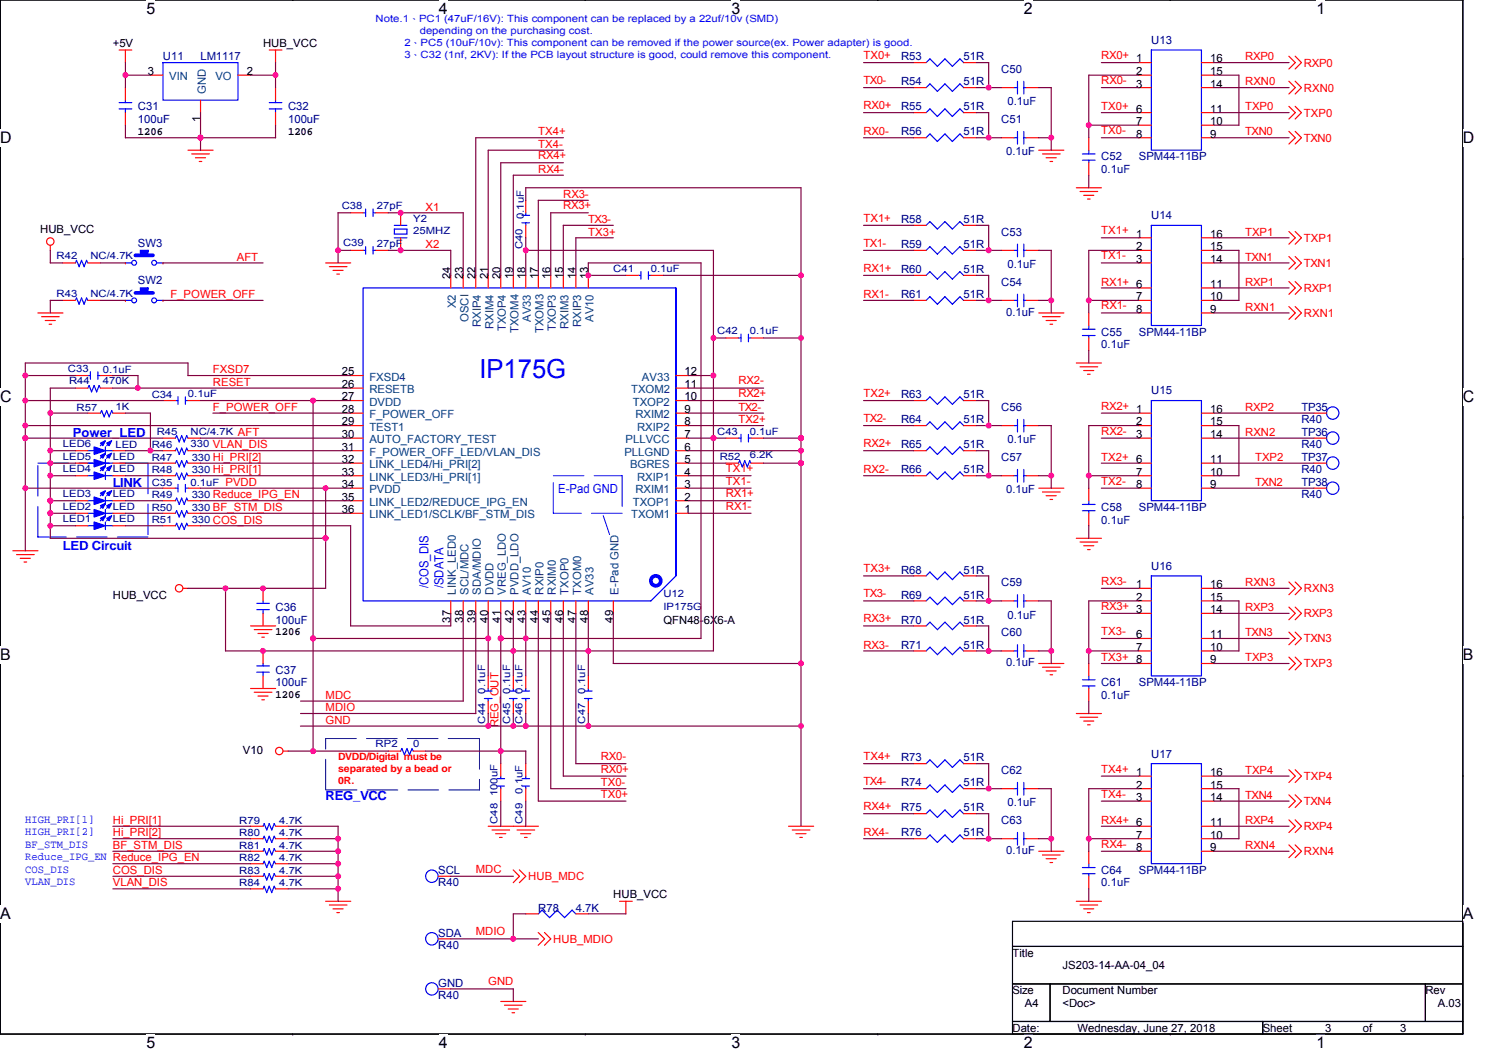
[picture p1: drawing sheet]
<svg xmlns="http://www.w3.org/2000/svg" width="297mm" height="210mm" viewBox="0 0 297 210" stroke-linecap="round" stroke-linejoin="round" font-family="sans-serif">
<defs><g id="words">
<text font-size="5.2" fill="#00f" x="95.4" y="75.1">IP175G</text>
<g font-size="3.2">
<text x="29.1" y="2.8">5</text>
<text x="87.3" y="2.8">4</text>
<text x="145.5" y="2.8">3</text>
<text x="203.7" y="2.8">2</text>
<text x="261.9" y="2.8">1</text>
<text x=".1" y="28.5">D</text>
<text x="291" y="28.5">D</text>
<text x=".1" y="79.9">C</text>
<text x="291" y="79.9">C</text>
<text x=".1" y="131.3">B</text>
<text x="291" y="131.3">B</text>
<text x=".1" y="182.7">A</text>
<text x="291" y="182.7">A</text>
<text x="29.1" y="208.4">5</text>
<text x="87.3" y="208.4">4</text>
<text x="145.5" y="208.4">3</text>
<text x="203.7" y="208.4">2</text>
<text x="261.9" y="208.4">1</text>
</g>
<g font-size="2.5" fill="#00f">
<text x="14.5" y="86.9">Power_LED</text>
<text x="22.5" y="96.9">LINK</text>
<text x="111.1" y="98.1">E-Pad GND</text>
<text x="12.5" y="109.3">LED Circuit</text>
<text x="85.3" y="117" transform="rotate(-90 85.3 117)">/COS_DIS</text>
<text x="88.2" y="117" transform="rotate(-90 88.2 117)">/SDATA</text>
<text x="64.8" y="159.1">REG_VCC</text>
</g>
<g font-size="2.2">
<text x="22.5" y="9.2">+5V</text>
<text x="52.3" y="9.2">HUB_VCC</text>
<text x="29.4" y="14.9">3</text>
<text x="49.1" y="14.9">2</text>
<text x="226.1" y="12.4">1</text>
<text x="226.1" y="14.9">2</text>
<text x="226.1" y="17.4">3</text>
<text x="240.8" y="17.4">14</text>
<text x="240.8" y="14.9">15</text>
<text x="240.8" y="12.4">16</text>
<text x="240.8" y="22.4">11</text>
<text x="27.4" y="26.8">1206</text>
<text x="39.9" y="24.3" transform="rotate(-90 39.9 24.3)">1</text>
<text x="57.3" y="26.8">1206</text>
<text x="226.1" y="24.9">7</text>
<text x="226.1" y="27.4">8</text>
<text x="240.8" y="27.4">9</text>
<text x="240.8" y="24.9">10</text>
<text x="8" y="46.3">HUB_VCC</text>
<text x="226.1" y="47.3">1</text>
<text x="240.8" y="47.3">16</text>
<text x="226.1" y="49.8">2</text>
<text x="226.1" y="52.3">3</text>
<text x="240.8" y="52.3">14</text>
<text x="240.8" y="49.8">15</text>
<text x="89.7" y="55.5" transform="rotate(-90 89.7 55.5)">24</text>
<text x="92.1" y="55.5" transform="rotate(-90 92.1 55.5)">23</text>
<text x="94.6" y="55.5" transform="rotate(-90 94.6 55.5)">22</text>
<text x="97.1" y="55.5" transform="rotate(-90 97.1 55.5)">21</text>
<text x="99.6" y="55.5" transform="rotate(-90 99.6 55.5)">20</text>
<text x="102.1" y="55.5" transform="rotate(-90 102.1 55.5)">19</text>
<text x="104.6" y="55.5" transform="rotate(-90 104.6 55.5)">18</text>
<text x="107.1" y="55.5" transform="rotate(-90 107.1 55.5)">17</text>
<text x="109.6" y="55.5" transform="rotate(-90 109.6 55.5)">16</text>
<text x="112.1" y="55.5" transform="rotate(-90 112.1 55.5)">15</text>
<text x="114.6" y="55.5" transform="rotate(-90 114.6 55.5)">14</text>
<text x="117" y="55.5" transform="rotate(-90 117 55.5)">13</text>
<text x="226.1" y="59.7">7</text>
<text x="240.8" y="59.7">10</text>
<text x="240.8" y="57.2">11</text>
<text x="226.1" y="62.2">8</text>
<text x="240.8" y="62.2">9</text>
<text x="68" y="77.2">26</text>
<text x="68" y="74.7">25</text>
<text x="136.2" y="77.2">11</text>
<text x="136.2" y="74.7">12</text>
<text x="68" y="82.1">28</text>
<text x="68" y="79.6">27</text>
<text x="136.2" y="82.1">9</text>
<text x="136.2" y="79.6">10</text>
<text x="226.1" y="82.1">1</text>
<text x="240.8" y="82.1">16</text>
<text x="68" y="84.6">29</text>
<text x="68" y="89.6">31</text>
<text x="68" y="87.1">30</text>
<text x="136.2" y="84.6">8</text>
<text x="136.2" y="89.6">6</text>
<text x="136.2" y="87.1">7</text>
<text x="226.1" y="84.6">2</text>
<text x="226.1" y="87.1">3</text>
<text x="240.8" y="87.1">14</text>
<text x="240.8" y="84.6">15</text>
<text x="68" y="92.1">32</text>
<text x="68" y="94.6">33</text>
<text x="136.2" y="92.1">5</text>
<text x="136.2" y="94.6">4</text>
<text x="226.1" y="94.6">7</text>
<text x="240.8" y="94.6">10</text>
<text x="240.8" y="92.1">11</text>
<text x="68" y="99.5">35</text>
<text x="68" y="97">34</text>
<text x="136.2" y="99.5">2</text>
<text x="136.2" y="97">3</text>
<text x="226.1" y="97">8</text>
<text x="240.8" y="97">9</text>
<text x="68" y="102">36</text>
<text x="136.2" y="102">1</text>
<text x="22.5" y="119">HUB_VCC</text>
<text x="226.1" y="117">1</text>
<text x="226.1" y="119.5">2</text>
<text x="240.8" y="119.5">15</text>
<text x="240.8" y="117">16</text>
<text x="89.7" y="123.8" transform="rotate(-90 89.7 123.8)">37</text>
<text x="92.1" y="123.8" transform="rotate(-90 92.1 123.8)">38</text>
<text x="94.6" y="123.8" transform="rotate(-90 94.6 123.8)">39</text>
<text x="97.1" y="123.8" transform="rotate(-90 97.1 123.8)">40</text>
<text x="99.6" y="123.8" transform="rotate(-90 99.6 123.8)">41</text>
<text x="102.1" y="123.8" transform="rotate(-90 102.1 123.8)">42</text>
<text x="104.6" y="123.8" transform="rotate(-90 104.6 123.8)">43</text>
<text x="107.1" y="123.8" transform="rotate(-90 107.1 123.8)">44</text>
<text x="109.6" y="123.8" transform="rotate(-90 109.6 123.8)">45</text>
<text x="112.1" y="123.8" transform="rotate(-90 112.1 123.8)">46</text>
<text x="114.6" y="123.8" transform="rotate(-90 114.6 123.8)">47</text>
<text x="117" y="123.8" transform="rotate(-90 117 123.8)">48</text>
<text x="122" y="123.8" transform="rotate(-90 122 123.8)">49</text>
<text x="132" y="124">QFN48-6X6-A</text>
<text x="226.1" y="121.9">3</text>
<text x="240.8" y="121.9">14</text>
<text x="54.8" y="126.3">1206</text>
<text x="226.1" y="126.9">6</text>
<text x="226.1" y="129.4">7</text>
<text x="240.8" y="131.9">9</text>
<text x="240.8" y="129.4">10</text>
<text x="240.8" y="126.9">11</text>
<text x="54.8" y="138.8">1206</text>
<text x="48.3" y="149.9">V10</text>
<text x="226.1" y="154.3">1</text>
<text x="240.8" y="154.3">16</text>
<text x="226.1" y="156.8">2</text>
<text x="226.1" y="159.3">3</text>
<text x="240.8" y="159.3">14</text>
<text x="240.8" y="156.8">15</text>
<text x="226.1" y="166.8">7</text>
<text x="240.8" y="166.8">10</text>
<text x="240.8" y="164.3">11</text>
<text x="226.1" y="169.2">8</text>
<text x="240.8" y="169.2">9</text>
<text x="122" y="178.5">HUB_VCC</text>
<text x="201.4" y="190.2">Title</text>
<text x="201.4" y="197.7">Size</text>
<text x="211.4" y="197.7">Document Number</text>
<text x="211.4" y="192.7">JS203-14-AA-04_04</text>
<text x="283.6" y="197.7">Rev</text>
<text x="203.9" y="200.2">A4</text>
<text x="211.4" y="200.2">&lt;Doc&gt;</text>
<text x="286.1" y="200.2">A.03</text>
<text x="201.4" y="205.1">Date:</text>
<text x="214.4" y="205.1">Wednesday, June 27, 2018</text>
<text x="251.2" y="205.1">Sheet</text>
<text x="263.7" y="205.1">3</text>
<text x="271.1" y="205.1">of</text>
<text x="278.6" y="205.1">3</text>
</g>
<g font-size="2.2" fill="#000080">
<text x="32.4" y="12">U11</text>
<text x="39.9" y="12">LM1117</text>
<text x="179.3" y="12">R53</text>
<text x="191.7" y="12">51R</text>
<text x="229.1" y="8.8">U13</text>
<text x="179.3" y="17">R54</text>
<text x="191.7" y="17">51R</text>
<text x="199.2" y="14.5">C50</text>
<text x="27.4" y="21.9">C31</text>
<text x="57.3" y="21.9">C32</text>
<text x="179.3" y="21.9">R55</text>
<text x="191.7" y="21.9">51R</text>
<text x="200.4" y="21">0.1uF</text>
<text x="27.4" y="24.4">100uF</text>
<text x="57.3" y="24.4">100uF</text>
<text x="179.3" y="26.9">R56</text>
<text x="191.7" y="26.9">51R</text>
<text x="199.2" y="24.4">C51</text>
<text x="200.2" y="30.9">0.1uF</text>
<text x="219.1" y="31.9">C52</text>
<text x="219.1" y="34.4">0.1uF</text>
<text x="226.6" y="31.9">SPM44-11BP</text>
<text x="179.3" y="44.3">R58</text>
<text x="191.7" y="44.3">51R</text>
<text x="199.2" y="46.8">C53</text>
<text x="229.1" y="43.6">U14</text>
<text x="27.4" y="49.1">SW3</text>
<text x="179.3" y="49.3">R59</text>
<text x="191.7" y="49.3">51R</text>
<text x="200.4" y="53.3">0.1uF</text>
<text x="27.4" y="56.5">SW2</text>
<text x="179.3" y="59.3">R61</text>
<text x="179.3" y="54.3">R60</text>
<text x="191.7" y="59.3">51R</text>
<text x="191.7" y="54.3">51R</text>
<text x="199.2" y="56.8">C54</text>
<text x="200.2" y="62.8">0.1uF</text>
<text x="219.1" y="66.8">C55</text>
<text x="219.1" y="69.2">0.1uF</text>
<text x="226.6" y="66.8">SPM44-11BP</text>
<text x="179.3" y="79.2">R63</text>
<text x="191.7" y="79.2">51R</text>
<text x="199.2" y="81.7">C56</text>
<text x="229.1" y="78.4">U15</text>
<text x="258.9" y="81.7">TP35</text>
<text x="179.3" y="84.2">R64</text>
<text x="179.3" y="89.2">R65</text>
<text x="191.7" y="84.2">51R</text>
<text x="191.7" y="89.2">51R</text>
<text x="200.4" y="88.2">0.1uF</text>
<text x="258.9" y="86.7">TP36</text>
<text x="258.9" y="89.2">R40</text>
<text x="258.9" y="84.2">R40</text>
<text x="179.3" y="94.1">R66</text>
<text x="191.7" y="94.1">51R</text>
<text x="199.2" y="91.7">C57</text>
<text x="258.9" y="91.7">TP37</text>
<text x="258.9" y="94.1">R40</text>
<text x="200.2" y="98.1">0.1uF</text>
<text x="219.1" y="101.6">C58</text>
<text x="226.6" y="101.6">SPM44-11BP</text>
<text x="258.9" y="96.6">TP38</text>
<text x="258.9" y="99.1">R40</text>
<text x="219.1" y="104.1">0.1uF</text>
<text x="229.1" y="113.3">U16</text>
<text x="179.3" y="114">R68</text>
<text x="179.3" y="119">R69</text>
<text x="191.7" y="114">51R</text>
<text x="191.7" y="119">51R</text>
<text x="199.2" y="116.5">C59</text>
<text x="54.8" y="121.5">C36</text>
<text x="54.8" y="124">100uF</text>
<text x="179.3" y="124">R70</text>
<text x="191.7" y="124">51R</text>
<text x="200.4" y="123">0.1uF</text>
<text x="179.3" y="129">R71</text>
<text x="191.7" y="129">51R</text>
<text x="199.2" y="126.5">C60</text>
<text x="54.8" y="134">C37</text>
<text x="54.8" y="136.4">100uF</text>
<text x="200.2" y="132.5">0.1uF</text>
<text x="219.1" y="136.4">C61</text>
<text x="226.6" y="136.4">SPM44-11BP</text>
<text x="219.1" y="138.9">0.1uF</text>
<text x="179.3" y="151.4">R73</text>
<text x="191.7" y="151.4">51R</text>
<text x="199.2" y="153.9">C62</text>
<text x="229.1" y="150.6">U17</text>
<text x="179.3" y="161.3">R75</text>
<text x="179.3" y="156.4">R74</text>
<text x="191.7" y="161.3">51R</text>
<text x="191.7" y="156.4">51R</text>
<text x="200.4" y="160.3">0.1uF</text>
<text x="179.3" y="166.3">R76</text>
<text x="191.7" y="166.3">51R</text>
<text x="199.2" y="163.8">C63</text>
<text x="87.2" y="173.8">SCL</text>
<text x="200.2" y="169.8">0.1uF</text>
<text x="219.1" y="173.8">C64</text>
<text x="226.6" y="173.8">SPM44-11BP</text>
<text x="87.2" y="176.3">R40</text>
<text x="219.1" y="176.3">0.1uF</text>
<text x="107.1" y="181.3">R78</text>
<text x="114.6" y="181.3">4.7K</text>
<text x="87.2" y="186.2">SDA</text>
<text x="87.2" y="188.7">R40</text>
<text x="87.2" y="196.2">GND</text>
<text x="87.2" y="198.7">R40</text>
</g>
<g font-size="2.2" fill="#f00">
<text x="171.8" y="11.7">TX0+</text>
<text x="219.1" y="11.7">RX0+</text>
<text x="247.7" y="12">RXP0</text>
<text x="171.8" y="16.7">TX0-</text>
<text x="219.1" y="16.7">RX0-</text>
<text x="247.7" y="17">RXN0</text>
<text x="259.4" y="13.2">RXP0</text>
<text x="171.8" y="21.7">RX0+</text>
<text x="219.1" y="21.9">TX0+ 6</text>
<text x="247.7" y="21.9">TXP0</text>
<text x="259.4" y="23.2">TXP0</text>
<text x="259.4" y="18.2">RXN0</text>
<text x="107.1" y="29.4">TX4-</text>
<text x="107.1" y="26.9">TX4+</text>
<text x="171.8" y="26.9">RX0-</text>
<text x="219.1" y="26.7">TX0-</text>
<text x="247.7" y="26.9">TXN0</text>
<text x="259.4" y="28.2">TXN0</text>
<text x="107.1" y="31.6">RX4+</text>
<text x="107.1" y="34.4">RX4-</text>
<text x="84.7" y="41.9">X1</text>
<text x="112.1" y="39.4">RX3-</text>
<text x="112.1" y="41.6">RX3+</text>
<text x="117" y="46.8">TX3+</text>
<text x="117" y="44.3">TX3-</text>
<text x="171.8" y="44.1">TX1+</text>
<text x="219.1" y="46.6">TX1+</text>
<text x="247.7" y="46.8">TXP1</text>
<text x="47.1" y="51.8">AFT</text>
<text x="84.7" y="49.3">X2</text>
<text x="171.8" y="49.1">TX1-</text>
<text x="219.1" y="51.6">TX1-</text>
<text x="247.7" y="51.8">TXN1</text>
<text x="259.4" y="48.1">TXP1</text>
<text x="259.4" y="53.1">TXN1</text>
<text x="33.9" y="59.3">F_POWER_OFF</text>
<text x="171.8" y="59.3">RX1-</text>
<text x="171.8" y="54.1">RX1+</text>
<text x="219.1" y="56.8">RX1+ 6</text>
<text x="247.7" y="56.8">RXP1</text>
<text x="259.4" y="58">RXP1</text>
<text x="219.1" y="61.5">RX1-</text>
<text x="247.7" y="61.8">RXN1</text>
<text x="259.4" y="63">RXN1</text>
<text x="42.4" y="76.7">RESET</text>
<text x="42.4" y="74.2">FXSD7</text>
<text x="146.9" y="76.5">RX2-</text>
<text x="42.4" y="81.7">F_POWER_OFF</text>
<text x="146.9" y="79">RX2+</text>
<text x="146.9" y="81.7">TX2-</text>
<text x="171.8" y="79">TX2+</text>
<text x="171.8" y="83.9">TX2-</text>
<text x="219.1" y="81.4">RX2+</text>
<text x="247.7" y="81.7">RXP2</text>
<text x="146.9" y="84.2">TX2+</text>
<text x="171.8" y="88.9">RX2+</text>
<text x="219.1" y="86.4">RX2-</text>
<text x="247.7" y="86.7">RXN2</text>
<text x="144.4" y="93.9">TX1+</text>
<text x="171.8" y="94.1">RX2-</text>
<text x="219.1" y="91.7">TX2+ 6</text>
<text x="249.7" y="91.7">TXP2</text>
<text x="144.4" y="96.4">TX1-</text>
<text x="144.4" y="98.9">RX1+</text>
<text x="144.4" y="101.3">RX1-</text>
<text x="219.1" y="96.4">TX2-</text>
<text x="249.7" y="96.6">TXN2</text>
<text x="171.8" y="113.8">TX3+</text>
<text x="171.8" y="118.8">TX3-</text>
<text x="219.1" y="116.3">RX3-</text>
<text x="247.7" y="116.5">RXN3</text>
<text x="259.4" y="117.8">RXN3</text>
<text x="171.8" y="123.8">RX3+</text>
<text x="219.1" y="121.3">RX3+</text>
<text x="247.7" y="121.5">RXP3</text>
<text x="259.4" y="122.8">RXP3</text>
<text x="171.8" y="129">RX3-</text>
<text x="219.1" y="131.5">TX3+ 8</text>
<text x="219.1" y="126.2">TX3-</text>
<text x="247.7" y="126.5">TXN3</text>
<text x="247.7" y="131.5">TXP3</text>
<text x="259.4" y="127.7">TXN3</text>
<text x="259.4" y="132.7">TXP3</text>
<text x="64.8" y="141.4">MDIO</text>
<text x="64.8" y="138.9">MDC</text>
<text x="64.8" y="143.9">GND</text>
<text x="99.2" y="144.6" transform="rotate(-90 99.2 144.6)">REG_OUT</text>
<text x="119.5" y="151.1">RX0-</text>
<text x="119.5" y="153.6">RX0+</text>
<text x="171.8" y="151.1">TX4+</text>
<text x="219.1" y="153.6">TX4+</text>
<text x="247.7" y="153.9">TXP4</text>
<text x="259.4" y="155.1">TXP4</text>
<text x="119.5" y="158.6">TX0+</text>
<text x="119.5" y="156.4">TX0-</text>
<text x="171.8" y="156.1">TX4-</text>
<text x="171.8" y="161.1">RX4+</text>
<text x="219.1" y="158.6">TX4-</text>
<text x="247.7" y="158.9">TXN4</text>
<text x="259.4" y="160.1">TXN4</text>
<text x="22.5" y="163.8">Hi_PRI[1]</text>
<text x="22.5" y="166.3">Hi_PRI[2]</text>
<text x="171.8" y="166.3">RX4-</text>
<text x="219.1" y="163.8">RX4+ 6</text>
<text x="247.7" y="163.8">RXP4</text>
<text x="259.4" y="165.1">RXP4</text>
<text x="22.5" y="173.8">COS_DIS</text>
<text x="22.5" y="168.8">BF_STM_DIS</text>
<text x="94.7" y="173.5">MDC</text>
<text x="219.1" y="168.5">RX4-</text>
<text x="247.7" y="168.8">RXN4</text>
<text x="259.4" y="170.1">RXN4</text>
<text x="22.5" y="176.3">VLAN_DIS</text>
<text x="105.1" y="175">HUB_MDC</text>
<text x="94.7" y="186">MDIO</text>
<text x="110.1" y="187.5">HUB_MDIO</text>
<text x="97.1" y="195.9">GND</text>
</g>
<g font-size="2.2" fill="#004080">
<text x="33.7" y="16">VIN</text>
<text x="42.9" y="16">VO</text>
<text x="40.9" y="18.7" transform="rotate(-90 40.9 18.7)">GND</text>
<text x="90.7" y="61.3" transform="rotate(-90 90.7 61.3)">X2</text>
<text x="93.2" y="64" transform="rotate(-90 93.2 64)">OSCI</text>
<text x="95.7" y="65" transform="rotate(-90 95.7 65)">RXIP4</text>
<text x="98.2" y="65.4" transform="rotate(-90 98.2 65.4)">RXIM4</text>
<text x="100.7" y="65.9" transform="rotate(-90 100.7 65.9)">TXOP4</text>
<text x="105.6" y="64" transform="rotate(-90 105.6 64)">AV33</text>
<text x="110.6" y="65.9" transform="rotate(-90 110.6 65.9)">TXOP3</text>
<text x="113.1" y="65.4" transform="rotate(-90 113.1 65.4)">RXIM3</text>
<text x="115.6" y="65" transform="rotate(-90 115.6 65)">RXIP3</text>
<text x="118.1" y="64" transform="rotate(-90 118.1 64)">AV10</text>
<text x="103.2" y="66.3" transform="rotate(-90 103.2 66.3)">TXOM4</text>
<text x="108.1" y="66.3" transform="rotate(-90 108.1 66.3)">TXOM3</text>
<text x="73.5" y="75.7">FXSD4</text>
<text x="127.7" y="75.7">AV33</text>
<text x="73.5" y="83.2">F_POWER_OFF</text>
<text x="73.5" y="78.2">RESETB</text>
<text x="73.5" y="80.7">DVDD</text>
<text x="125.6" y="78.2">TXOM2</text>
<text x="125.9" y="80.7">TXOP2</text>
<text x="126.4" y="83.2">RXIM2</text>
<text x="73.5" y="85.6">TEST1</text>
<text x="73.5" y="88.1">AUTO_FACTORY_TEST</text>
<text x="124.5" y="88.1">PLLVCC</text>
<text x="126.7" y="85.6">RXIP2</text>
<text x="73.5" y="93.1">LINK_LED4/Hi_PRI[2]</text>
<text x="73.5" y="95.6">LINK_LED3/Hi_PRI[1]</text>
<text x="73.5" y="90.6">F_POWER_OFF_LED/VLAN_DIS</text>
<text x="124.2" y="90.6">PLLGND</text>
<text x="125.3" y="93.1">BGRES</text>
<text x="126.7" y="95.6">RXIP1</text>
<text x="73.5" y="100.6">LINK_LED2/REDUCE_IPG_EN</text>
<text x="73.5" y="98.1">PVDD</text>
<text x="125.9" y="100.6">TXOP1</text>
<text x="126.4" y="98.1">RXIM1</text>
<text x="73.5" y="103.1">LINK_LED1/SCLK/BF_STM_DIS</text>
<text x="125.6" y="103.1">TXOM1</text>
<text x="90.7" y="118.2" transform="rotate(-90 90.7 118.2)">LINK_LED0</text>
<text x="93.2" y="118.2" transform="rotate(-90 93.2 118.2)">SCL/MDC</text>
<text x="95.7" y="118.2" transform="rotate(-90 95.7 118.2)">SDA/MDIO</text>
<text x="98.2" y="118.2" transform="rotate(-90 98.2 118.2)">DVDD</text>
<text x="100.7" y="118.2" transform="rotate(-90 100.7 118.2)">VREG_LDO</text>
<text x="103.2" y="118.2" transform="rotate(-90 103.2 118.2)">PVDD_LDO</text>
<text x="105.6" y="118.2" transform="rotate(-90 105.6 118.2)">AV10</text>
<text x="108.1" y="118.2" transform="rotate(-90 108.1 118.2)">RXIP0</text>
<text x="110.6" y="118.2" transform="rotate(-90 110.6 118.2)">RXIM0</text>
<text x="113.1" y="118.2" transform="rotate(-90 113.1 118.2)">TXOP0</text>
<text x="115.6" y="118.2" transform="rotate(-90 115.6 118.2)">TXOM0</text>
<text x="118.1" y="118.2" transform="rotate(-90 118.1 118.2)">AV33</text>
<text x="123.1" y="118.2" transform="rotate(-90 123.1 118.2)">E-Pad GND</text>
</g>
<g font-size="2.2" fill="#00f">
<text x="5" y="166.1">HIGH_PRI[2]</text>
<text x="5" y="163.6">HIGH_PRI[1]</text>
<text x="5" y="173.5">COS_DIS</text>
<text x="5" y="171.1">Reduce_IPG_EN Reduce_IPG_EN</text>
<text x="5" y="168.6">BF_STM_DIS</text>
<text x="5" y="176">VLAN_DIS</text>
</g>
<g font-size="2" fill="#00f">
<text x="74.7" y="4.3">Note.1、PC1 (47uF/16V): This component can be replaced by a 22uf/10v (SMD)</text>
<text x="80.5" y="11.5">3、C32 (1nf, 2KV): If the PCB layout structure is good, could remove this component.</text>
<text x="80.5" y="9.1">2、PC5 (10uF/10v): This component can be removed if the power source(ex. Power adapter) is good.</text>
<text x="83.5" y="6.7">depending on the purchasing cost.</text>
</g>
<g font-size="2" fill="#000080">
<text x="68" y="41.6">C38</text>
<text x="75" y="41.6">27pF</text>
<text x="82.2" y="44.1">Y2</text>
<text x="82.2" y="46.6">25MHZ</text>
<text x="104.2" y="43.6" transform="rotate(-90 104.2 43.6)">0.1uF</text>
<text x="11.3" y="51.6">R42</text>
<text x="18" y="51.6">NC/4.7K</text>
<text x="68.3" y="48.8">C39</text>
<text x="75" y="49.1">27pF</text>
<text x="104" y="49.5" transform="rotate(-90 104 49.5)">C40</text>
<text x="11.3" y="59">R43</text>
<text x="18" y="59">NC/4.7K</text>
<text x="122" y="54.1">C41</text>
<text x="129.5" y="54.1">0.1uF</text>
<text x="142.7" y="66.5">C42</text>
<text x="149.2" y="66.5">0.1uF</text>
<text x="13.5" y="74">C33</text>
<text x="13.8" y="76.5">R44</text>
<text x="20.5" y="76.5">470K</text>
<text x="20.5" y="74.2">0.1uF</text>
<text x="15.2" y="81.7">R57</text>
<text x="23" y="81.4">1K</text>
<text x="30.2" y="79.2">C34</text>
<text x="37.4" y="79">0.1uF</text>
<text x="12.5" y="88.9">LED6</text>
<text x="23" y="89.2">LED</text>
<text x="30.2" y="89.2">R46</text>
<text x="31.2" y="86.4">R45</text>
<text x="37.9" y="86.4">NC/4.7K AFT</text>
<text x="37.9" y="88.9">330 VLAN_DIS</text>
<text x="142.7" y="86.4">C43</text>
<text x="149.2" y="86.4">0.1uF</text>
<text x="12.5" y="93.9">LED4</text>
<text x="12.5" y="91.4">LED5</text>
<text x="22.5" y="93.9">LED</text>
<text x="22.5" y="91.4">LED</text>
<text x="30.2" y="94.1">R48</text>
<text x="30.2" y="91.6">R47</text>
<text x="38.1" y="94.1">330 Hi_PRI[1]</text>
<text x="38.1" y="91.6">330 Hi_PRI[2]</text>
<text x="143.2" y="91.4">R52</text>
<text x="149.2" y="91.1">6.2K</text>
<text x="12.5" y="98.8">LED3</text>
<text x="12.5" y="101.3">LED2</text>
<text x="22.5" y="98.8">LED</text>
<text x="22.5" y="101.3">LED</text>
<text x="30.2" y="96.6">C35</text>
<text x="30.2" y="99.1">R49</text>
<text x="30.2" y="101.6">R50</text>
<text x="37.9" y="96.6">0.1uF PVDD</text>
<text x="38.1" y="99.1">330 Reduce_IPG_EN</text>
<text x="38.1" y="101.6">330 BF_STM_DIS</text>
<text x="12.5" y="103.8">LED1</text>
<text x="22.5" y="103.8">LED</text>
<text x="30.2" y="104.1">R51</text>
<text x="38.1" y="104.1">330 COS_DIS</text>
<text x="132" y="118.8">U12</text>
<text x="132" y="121.3">IP175G</text>
<text x="96.5" y="137.9" transform="rotate(-90 96.5 137.9)">0.1uF</text>
<text x="101.5" y="137.9" transform="rotate(-90 101.5 137.9)">0.1uF</text>
<text x="104" y="137.9" transform="rotate(-90 104 137.9)">0.1uF</text>
<text x="116.4" y="137.9" transform="rotate(-90 116.4 137.9)">0.1uF</text>
<text x="96.5" y="143.9" transform="rotate(-90 96.5 143.9)">C44</text>
<text x="101.5" y="143.9" transform="rotate(-90 101.5 143.9)">C45</text>
<text x="104" y="143.9" transform="rotate(-90 104 143.9)">C46</text>
<text x="116.4" y="143.9" transform="rotate(-90 116.4 143.9)">C47</text>
<text x="74.7" y="148.6">RP2</text>
<text x="82.2" y="148.6">0</text>
<text x="104" y="157.8" transform="rotate(-90 104 157.8)">0.1uF</text>
<text x="47.6" y="163.8">R79</text>
<text x="47.6" y="166.3">R80</text>
<text x="55.6" y="163.8">4.7K</text>
<text x="55.6" y="166.3">4.7K</text>
<text x="99" y="163.8" transform="rotate(-90 99 163.8)">C48 100uF</text>
<text x="104" y="163.8" transform="rotate(-90 104 163.8)">C49</text>
<text x="47.6" y="168.8">R81</text>
<text x="47.6" y="171.3">R82</text>
<text x="47.6" y="173.8">R83</text>
<text x="55.6" y="168.8">4.7K</text>
<text x="55.6" y="171.3">4.7K</text>
<text x="55.6" y="173.8">4.7K</text>
<text x="47.6" y="176.3">R84</text>
<text x="55.6" y="176.3">4.7K</text>
</g>
<g font-size="2" fill="#f00">
<text x="67.3" y="151.2">DVDD/Digital must be</text>
<text x="67.3" y="153.5">separated by a bead or</text>
<text x="67.3" y="155.9">0R.</text>
</g>
</g></defs>
<path d="M.1 0h290.9v205.6h-290.9z" fill="none" stroke="#000" stroke-width=".23"/>
<g fill="#fff">
<path d="M29.1 0h1.8v3.5h-1.8z"/>
<path d="M29.1 205.6h1.8v3.5h-1.8z"/>
</g>
<path d="M58.2 0h.1M58.2 205.6h.1" fill="none" stroke="#000" stroke-width=".23"/>
<g fill="#fff">
<path d="M87.3 0h1.8v3.5h-1.8z"/>
<path d="M87.3 205.6h1.8v3.5h-1.8z"/>
</g>
<path d="M116.4 0h.1M116.4 205.6h.1" fill="none" stroke="#000" stroke-width=".23"/>
<g fill="#fff">
<path d="M145.5 0h1.8v3.5h-1.8z"/>
<path d="M145.5 205.6h1.8v3.5h-1.8z"/>
</g>
<path d="M174.6 0h.1M174.6 205.6h.1" fill="none" stroke="#000" stroke-width=".23"/>
<g fill="#fff">
<path d="M203.7 0h1.8v3.5h-1.8z"/>
<path d="M203.7 205.6h1.8v3.5h-1.8z"/>
</g>
<path d="M232.8 0h.1M232.8 205.6h.1" fill="none" stroke="#000" stroke-width=".23"/>
<g fill="#fff">
<path d="M261.9 0h1.8v3.5h-1.8z"/>
<path d="M261.9 205.6h1.8v3.5h-1.8z"/>
<path d="M.1 25.7h2.2v3.5h-2.2z"/>
<path d="M291 25.7h2.3v3.5h-2.3z"/>
<path d="M.1 77.1h2.2v3.5h-2.2z"/>
<path d="M291 77.1h2.3v3.5h-2.3z"/>
</g>
<path d="M.1 51.4h.1M291 51.4h.1" fill="none" stroke="#000" stroke-width=".23"/>
<g fill="#fff">
<path d="M.1 128.5h2.1v3.5h-2.1z"/>
<path d="M291 128.5h2.1v3.5h-2.1z"/>
</g>
<path d="M.1 102.8h.1M291 102.8h.1" fill="none" stroke="#000" stroke-width=".23"/>
<g fill="#fff">
<path d="M0 179.9h2.2v3.5h-2.2z"/>
<path d="M291 179.9h2.2v3.5h-2.2z"/>
</g>
<path d="M.1 154.2h.1M291 154.2h.1M201.4 183.2h89.6v5h-89.6zM201.4 188.2h89.6v7.4h-89.6zM201.4 195.6h7.5v7.5h-7.5zM208.9 195.6h74.7v7.5h-74.7zM283.6 195.6h7.4v7.5h-7.4zM201.4 203.1h49.8v2.5h-49.8zM251.2 203.1h39.8v2.5h-39.8z" fill="none" stroke="#000" stroke-width=".23"/>
<path d="M64.8 146.9h30.6M64.8 157.1v-10.2M95.4 146.9v10.2M95.4 157.1h-30.6" fill="none" stroke="#0000a0" stroke-width=".2" stroke-dasharray="6.1 2"/>
<path d="M7.5 92.1h21.9M29.4 92.1v14.7M110.1 94.6h13.7M123.8 94.6v7.5M7.5 106.8v-14.7M29.4 106.8h-21.9M110.1 102.1v-7.5M121.3 106.3l-1.3-3.8M123.8 102.1h-13.7" fill="none" stroke="#00f" stroke-width=".2" stroke-dasharray="6.1 2"/>
<g fill="none" stroke="#f00" stroke-width=".23">
<path d="M23.7 9.9h2.5M25 9.9v2.6M25 17.4v2.5M29.9 14.9h2.5M39.9 19.9v2.5M47.3 14.9h2.5M53.6 9.9h2.5M54.8 9.9v2.6M54.8 17.4v2.5M181.8 12.4h2.5M181.8 17.4h2.5M191.7 12.4h2.5"/>
<path d="M191.7 17.4h2.5M199.2 17.4h2.5M204.2 17.4h2.5M226.6 12.4h2.5M226.6 17.4h2.5M226.6 14.9h2.5M239 12.4h2.5M239 17.4h2.5M239 14.9h2.5M256.4 11.2l1.3 1.2-1.3 1.3M256.4 16.2l1.3 1.2-1.3 1.3M257.7 11.2l1.2 1.2-1.2 1.3"/>
<path d="M257.7 16.2l1.2 1.2-1.2 1.3M25 22.4v2.5M37.4 29.9h5M38.1 30.6h3.6M38.9 31.4h2M39.6 32.1h.5M54.8 22.4v2.5M104.6 39.8v2.5M181.8 27.4h2.5M181.8 22.4h2.5M191.7 27.4h2.5M191.7 22.4h2.5"/>
<path d="M199.2 27.4h2.5M204.2 27.4h2.5M206.7 29.9h5M207.4 30.6h3.5M208.1 31.4h2M208.9 32.1h.5M214.1 37.3h5M214.9 38.1h3.5M215.6 38.8h2M216.4 39.6h.5M216.6 27.4v2.5M216.6 32.4v2.4"/>
<path d="M226.6 27.4h2.5M226.6 22.4h2.5M226.6 24.9h2.5M239 27.4h2.5M239 22.4h2.5M239 24.9h2.5M256.4 26.1l1.3 1.3-1.3 1.2M256.4 21.1l1.3 1.3-1.3 1.3M257.7 26.1l1.2 1.3-1.2 1.2M257.7 21.1l1.2 1.3-1.2 1.3M10 48.8v1M12.5 52.3h2.5"/>
<path d="M12.5 59.7h2.5M17.5 52.3h2.5M17.5 59.7h2.5M25 52.3h.1M25 59.7h.1M32.4 52.3h.1M32.4 59.7h.1M64.8 52.3h5M65.5 53h3.5M66.2 53.8h2.1M67 54.5h.5M69.8 49.8h2.4"/>
<path d="M69.8 42.3h2.4M74.7 49.8h2.5M74.7 42.3h2.5M79.7 42.3v2.5M79.7 47.3v2.5M89.7 54.8v2.5M92.2 54.8v2.5M94.7 54.8v2.5M97.1 54.8v2.5M99.6 54.8v2.5M102.1 54.8v2.5M104.6 44.8v2.5"/>
<path d="M104.6 54.8v2.5M107.1 54.8v2.5M109.6 54.8v2.5M112.1 54.8v2.5M114.6 54.8v2.5M117 54.8v2.5M124.5 54.8h2.5M129.5 54.8h2.5M181.8 49.8h2.5M181.8 54.8h2.5M181.8 59.7h2.5M181.8 44.8h2.5"/>
<path d="M191.7 49.8h2.5M191.7 54.8h2.5M191.7 59.7h2.5M191.7 44.8h2.5M199.2 49.8h2.5M199.2 59.7h2.5M204.2 49.8h2.5M204.2 59.7h2.5M226.6 52.3h2.5M226.6 49.8h2.5M226.6 59.7h2.5M226.6 47.3h2.5"/>
<path d="M226.6 57.3h2.5M239 52.3h2.5M239 49.8h2.5M239 59.7h2.5M239 47.3h2.5M239 57.3h2.5M256.4 46l1.3 1.3-1.3 1.3M256.4 56l1.3 1.3-1.3 1.2M256.4 51l1.3 1.3-1.3 1.2M257.7 46l1.2 1.3-1.2 1.3M257.7 56l1.2 1.3-1.2 1.2M257.7 51l1.2 1.3-1.2 1.2"/>
<path d="M7.5 62.2h5M8.3 63h3.5M9 63.7h2M9.8 64.5h.5M15 74.7h2.5M15 77.2h2.5M20 74.7h2.5M20 77.2h2.5M32.4 79.7h2.5M37.4 79.7h2.5M69.8 79.7h2.4M69.8 74.7h2.4"/>
<path d="M69.8 77.2h2.4M134.5 79.7h2.5M134.5 74.7h2.5M134.5 77.2h2.5M144.4 67.2h2.5M149.4 67.2h2.5M181.8 79.7h2.5M191.7 79.7h2.5M206.7 62.2h5M207.4 63h3.5M208.1 63.7h2M208.9 64.5h.5"/>
<path d="M214.1 72.2h5M214.9 72.9h3.5M215.6 73.7h2M216.4 74.4h.5M216.6 62.2v2.5M216.6 67.2v2.5M226.6 62.2h2.5M239 62.2h2.5M256.4 61l1.3 1.2-1.3 1.3M257.7 61l1.2 1.2-1.2 1.3M15 92.1h2.5M15 94.6h2.5"/>
<path d="M15 99.6h2.5M15 89.6h2.5M17.5 82.1h2.5M22.5 82.1h2.5M22.5 92.1h2.5M22.5 94.6h2.5M22.5 99.6h2.5M22.5 89.6h2.5M32.4 97.1h2.5M32.4 87.1h2.5M32.4 92.1h2.5M32.4 94.6h2.5"/>
<path d="M32.4 99.6h2.5M32.4 89.6h2.5M37.4 97.1h2.5M37.4 87.1h2.5M37.4 92.1h2.5M37.4 94.6h2.5M37.4 99.6h2.5M37.4 89.6h2.5M69.8 97.1h2.4M69.8 82.1h2.4M69.8 84.6h2.4M69.8 87.1h2.4"/>
<path d="M69.8 92.1h2.4M69.8 94.6h2.4M69.8 99.6h2.4M69.8 89.6h2.4M134.5 97.1h2.5M134.5 82.1h2.5M134.5 84.6h2.5M134.5 87.1h2.5M134.5 92.1h2.5M134.5 94.6h2.5M134.5 99.6h2.5M134.5 89.6h2.5"/>
<path d="M144.4 87.1h2.5M144.4 92.1h2.5M149.4 87.1h2.5M149.4 92.1h2.5M181.8 84.6h2.5M181.8 94.6h2.5M181.8 89.6h2.5M191.7 84.6h2.5M191.7 94.6h2.5M191.7 89.6h2.5M199.2 84.6h2.5M199.2 94.6h2.5"/>
<path d="M204.2 84.6h2.5M204.2 94.6h2.5M206.7 97.1h5M207.4 97.8h3.5M208.1 98.6h2M208.9 99.3h.5M216.6 97.1v2.5M226.6 97.1h2.5M226.6 82.1h2.5M226.6 84.6h2.5M226.6 87.1h2.5M226.6 92.1h2.5"/>
<path d="M226.6 94.6h2.5M239 97.1h2.5M239 82.1h2.5M239 84.6h2.5M239 87.1h2.5M239 92.1h2.5M239 94.6h2.5M261.4 97.1h2.5M261.4 82.1h2.5M261.4 87.1h2.5M261.4 92.1h2.5M2.6 109.5h5"/>
<path d="M3.3 110.3h3.5M4 111h2M4.8 111.8h.5M15 104.5h2.5M15 102.1h2.5M22.5 104.5h2.5M22.5 102.1h2.5M32.4 104.5h2.5M32.4 102.1h2.5M36.4 117h1M37.4 104.5h2.5M37.4 102.1h2.5"/>
<path d="M52.3 117v2.5M69.8 102.1h2.4M89.7 119.5v2.5M92.2 119.5v2.5M94.7 119.5v2.5M97.1 119.5v2.5M99.6 119.5v2.5M102.1 119.5v2.5M104.6 119.5v2.5M107.1 119.5v2.5M109.6 119.5v2.5M112.1 119.5v2.5"/>
<path d="M114.6 119.5v2.5M117 119.5v2.5M122 119.5v2.5M134.5 102.1h2.5M181.8 114.5h2.5M181.8 119.5h2.5M191.7 114.5h2.5M191.7 119.5h2.5M199.2 119.5h2.5M204.2 119.5h2.5M214.1 107h5M214.9 107.8h3.5"/>
<path d="M215.6 108.5h2M216.4 109.3h.5M216.6 102.1v2.4M226.6 117h2.5M226.6 119.5h2.5M239 117h2.5M239 119.5h2.5M256.4 115.7l1.3 1.3-1.3 1.3M257.7 115.7l1.2 1.3-1.2 1.3M49.8 124.5h5M49.8 136.9h5M50.6 125.2h3.5"/>
<path d="M50.6 137.6h3.5M51.3 126h2M51.3 138.4h2M52.1 126.7h.5M52.1 139.1h.5M52.3 122v2.5M52.3 129.4v2.5M52.3 134.4v2.5M97.1 134.4v2.5M97.1 139.4v2.5M102.1 134.4v2.5M102.1 139.4v2.5"/>
<path d="M104.6 134.4v2.5M104.6 139.4v2.5M117 134.4v2.5M117 139.4v2.5M181.8 124.5h2.5M181.8 129.4h2.5M191.7 124.5h2.5M191.7 129.4h2.5M199.2 129.4h2.5M204.2 129.4h2.5M206.7 131.9h5M207.4 132.7h3.5"/>
<path d="M208.1 133.4h2M208.9 134.2h.5M216.6 131.9v2.5M216.6 136.9v2.5M226.6 131.9h2.5M226.6 129.4h2.5M226.6 122h2.5M226.6 127h2.5M239 131.9h2.5M239 129.4h2.5M239 122h2.5M239 127h2.5"/>
<path d="M256.4 130.7l1.3 1.2-1.3 1.3M256.4 120.7l1.3 1.3-1.3 1.2M256.4 125.7l1.3 1.3-1.3 1.2M257.7 130.7l1.2 1.2-1.2 1.3M257.7 120.7l1.2 1.3-1.2 1.2M257.7 125.7l1.2 1.3-1.2 1.2M56.3 149.4h1M77.2 149.4h2.5M82.2 149.4h2.5M99.6 151.8v2.5M99.6 156.8v2.5M104.6 151.8v2.5"/>
<path d="M104.6 156.8v2.5M181.8 151.8h2.5M181.8 156.8h2.5M191.7 151.8h2.5M191.7 156.8h2.5M199.2 156.8h2.5M204.2 156.8h2.5M214.1 141.9h5M214.9 142.6h3.5M215.6 143.4h2M216.4 144.1h.5M226.6 156.8h2.5"/>
<path d="M226.6 154.3h2.5M226.6 159.3h2.5M239 156.8h2.5M239 154.3h2.5M239 159.3h2.5M256.4 158.1l1.3 1.2-1.3 1.3M256.4 153.1l1.3 1.2-1.3 1.3M257.7 158.1l1.2 1.2-1.2 1.3M257.7 153.1l1.2 1.2-1.2 1.3M49.8 164.3h2.5M49.8 169.3h2.5M49.8 166.8h2.5"/>
<path d="M49.8 174.2h2.5M49.8 171.7h2.5M49.8 176.7h2.5M54.8 164.3h2.5M54.8 169.3h2.5M54.8 166.8h2.5M54.8 174.2h2.5M54.8 171.7h2.5M54.8 176.7h2.5M64.8 179.2h5M65.5 180h3.5M87.2 174.2h2.5"/>
<path d="M97.1 164.3h10M97.9 165h3.5M98.6 165.8h2M99.4 166.5h.5M102.1 173l1.3 1.2-1.3 1.3M102.9 165h3.5M103.3 173l1.3 1.2-1.3 1.3M103.6 165.8h2M104.3 166.5h.6M123.3 179.2h2.5M124.5 179.2v2.5M156.9 164.3h5"/>
<path d="M157.6 165h3.5M158.3 165.8h2.1M159.1 166.5h.5M181.8 161.8h2.5M181.8 166.8h2.5M191.7 161.8h2.5M191.7 166.8h2.5M199.2 166.8h2.5M204.2 166.8h2.5M206.7 169.3h5M207.4 170h3.5M208.1 170.8h2"/>
<path d="M208.9 171.5h.5M214.1 179.2h5M214.9 180h3.5M216.6 169.3v2.4M216.6 174.2v2.5M226.6 164.3h2.5M226.6 169.3h2.5M226.6 166.8h2.5M239 164.3h2.5M239 169.3h2.5M239 166.8h2.5M256.4 163l1.3 1.3-1.3 1.2"/>
<path d="M256.4 168l1.3 1.3-1.3 1.2M257.7 163l1.2 1.3-1.2 1.2M257.7 168l1.2 1.3-1.2 1.2M66.2 180.7h2.1M67 181.5h.5M87.2 186.7h2.5M87.2 196.6h2.5M99.6 199.1h5M100.4 199.9h3.5M104.6 181.7h2.5M107.1 185.4l1.2 1.3-1.2 1.3M108.3 185.4l1.3 1.3-1.3 1.3"/>
<path d="M114.6 181.7h2.4M215.6 180.7h2M216.4 181.5h.5M101.1 200.6h2M101.9 201.4h.5"/>
<circle cx="10" cy="48" r=".74"/>
<circle cx="35.6" cy="117" r=".74"/>
<circle cx="55.6" cy="149.3" r=".74"/>
</g>
<g fill="none" stroke="#00f" stroke-width=".23">
<path d="M25 19.9v.5M32.4 12.4h14.9v7.5h-14.9zM54.8 19.9v.5M184.3 12.4l.7-.7 1.5 1.5M184.3 17.4l.7-.7 1.5 1.5M186.5 13.2l1.5-1.5 1.5 1.5M186.5 18.2l1.5-1.5 1.5 1.5M191.7 12.5l-.7-.8-1.5 1.5M191.7 17.4l-.7-.7-1.5 1.5M201.7 17.4h.8M202.4 16.2v2.5M203.7 17.4h.5"/>
<path d="M203.7 16.2v2.5M229.1 9.9h9.9v20h-9.9zM23.7 21.7h2.5M23.7 20.4h2.5M25 21.6v.8M53.6 21.7h2.5M53.6 20.4h2.5M54.8 21.6v.8M184.3 27.4l.7-.8 1.5 1.6 1.5-1.6 1.5 1.6 1.5-1.6 .7 .8M184.3 22.4l.7-.8 1.5 1.6 1.5-1.6 1.5 1.6 1.5-1.6 .7 .8M201.7 27.4h.8M202.4 26.1v2.5"/>
<path d="M203.7 27.4h.5M203.7 26.1v2.5M215.3 30.6h2.6M215.3 31.9h2.6M216.6 29.9v.7M216.6 31.8v.6M15 59.8l.2-.6 .5 1.3M15.2 51.8l.5 1.2M15.2 51.8l-.2 .5M16.2 51.8l.5 1.2M16.2 51.8l-.5 1.2M17.2 51.8l.3 .5"/>
<path d="M17.2 51.8l-.5 1.2M17.5 59.7l-.3-.5-.5 1.3M24.9 52.3h1.3M24.9 59.7h1.3M31.2 52.3h1.2M31.2 59.7h1.2M72.2 49.8h.5M72.2 42.3h.5M72.7 41.6v1.5M72.7 49v1.5M74.2 49.8h.6M74.2 42.3h.6"/>
<path d="M74.2 41.6v1.5M74.2 49v1.5M78.4 44.8h2.6M78.4 47.3h2.6M78.5 45.5l-.1 1 2.6 .1v-1h-2.5M103.8 44.3h1.5M103.9 42.8h1.5M104.6 42.3v.5M104.6 44.3v.5M127 54.8h.5M127.5 54v1.5M129 54.8h.5"/>
<path d="M129 54v1.5M134.5 57.2v57.3v-57.2h-62.3v62.2h57.3M184.3 59.7l.7-.7 1.5 1.5M184.3 54.8l.7-.8 1.5 1.5 1.5-1.5 1.5 1.5 1.5-1.5 .7 .8M184.3 44.8l.7-.8 1.5 1.6 1.5-1.6 1.5 1.6 1.5-1.6 .7 .8M184.3 49.8l.7-.8 1.5 1.5 1.5-1.5 1.5 1.5 1.5-1.5 .7 .8M191.7 59.8l-.7-.8-1.5 1.5M201.7 49.8h.8M201.7 59.7h.8M202.4 48.5v2.6M202.4 58.5v2.5M203.7 49.8h.5"/>
<path d="M203.7 59.7h.5M203.7 48.5v2.6M203.7 58.5v2.5M229.1 44.8h9.9v19.9h-9.9zM16.7 60.5l-.5-1.3-.5 1.3M17.5 74.7h.5M17.7 76.6l.5 1.3M17.7 76.7l-.2 .5M18 73.9v1.5M18.7 76.6l.5 1.3M18.7 76.7l-.5 1.2M19.5 74.7h.5"/>
<path d="M19.5 73.9v1.5M19.7 76.6l.3 .6M19.7 76.7l-.5 1.2M34.9 79.7h.5M35.4 78.9v1.5M36.9 78.9v1.5M36.9 79.7h.5M146.9 67.2h.5M147.4 66.4v1.5M148.9 66.5v1.5M148.9 67.2h.5M184.3 79.7l.7-.8 1.5 1.5"/>
<path d="M186.5 60.5l1.5-1.5 1.5 1.5M191.7 79.7l-.7-.8-1.5 1.5M215.3 65.5h2.6M215.3 66.7h2.6M216.6 64.7v.8M216.6 66.7v.5M229.1 79.7h9.9v19.9h-9.9zM17.5 99.6h1.3M17.5 89.6h1.3M17.5 94.6h1.3M17.5 92.1h1.3M20.2 81.6l.5 1.3"/>
<path d="M20.2 81.6l-.2 .6M20.5 98.1l-.5 .5M20.5 88.1l-.5 .5M20.5 93.1l-.5 .5M20.5 90.6l-.5 .5M21 99.6h1.5M21 89.6h1.5M21 94.6h1.5M21 92.1h1.5M21 88.9v1.5M21 91.4v1.5M21 93.9v1.5"/>
<path d="M21 98.8v1.5M21.2 81.6l.5 1.3M21.2 81.6l-.5 1.3M21.7 98.1l-.5 .5M21.7 88.1l-.5 .5M21.7 93.1l-.5 .5M21.7 90.6l-.5 .5M22.2 81.6l.3 .5M22.2 81.6l-.5 1.3M34.9 97.1h.5M35.1 94.1l.5 1.3 .5-1.3M35.1 86.6l.6 1.3"/>
<path d="M35.1 89.1l.5 1.3 .5-1.3M35.1 91.6l.6 1.2M35.1 99l.5 1.3 .5-1.2M35.2 94.1l-.3 .5M35.2 89.1l-.3 .5M35.2 91.6l-.3 .5M35.2 99.1l-.3 .5M35.2 86.6l-.3 .5M35.4 96.3v1.5M36.1 94.1l.5 1.3 .5-1.3M36.1 89.1l.5 1.3 .5-1.3M36.1 91.6l.6 1.2"/>
<path d="M36.1 99l.5 1.3 .5-1.2M36.1 86.6l.6 1.3M36.1 91.6l-.5 1.3M36.1 86.6l-.5 1.3M36.9 97.1h.5M36.9 96.3v1.6M37.1 94.1l.3 .5M37.1 89.1l.3 .5M37.1 91.6l.3 .5M37.1 99l.3 .6M37.1 86.6l.3 .5M37.1 86.6l-.5 1.3"/>
<path d="M37.1 91.6l-.5 1.3M146.9 87.1h.5M147.2 91.6l.5 1.3M147.2 91.6l-.3 .5M147.4 86.4v1.5M148.2 91.6l.5 1.3M148.2 91.6l-.5 1.2M148.9 87.1h.5M148.9 86.4v1.5M149.2 91.6l.2 .5M149.2 91.6l-.5 1.2M184.3 84.6l.7-.7 1.5 1.5 1.5-1.5 1.5 1.5 1.5-1.5 .7 .7"/>
<path d="M184.3 89.6l.7-.8 1.5 1.6 1.5-1.6 1.5 1.6 1.5-1.6 .7 .8M185 93.8l-.7 .8M186.5 80.4l1.5-1.5 1.5 1.5M188 93.8l-1.5 1.6-1.5-1.5M191 93.9l.7 .7M191 93.8l-1.5 1.6-1.5-1.5M201.7 84.6h.8M201.7 94.6h.8M202.4 83.4v2.5M202.4 93.3v2.6M203.7 84.6h.5M203.7 94.6h.5"/>
<path d="M203.7 83.4v2.5M203.7 93.3v2.6M216.6 99.6v.7M17.5 104.5h1.3M17.5 102.1h1.3M20.5 103.1l-.5 .5M20.5 100.6l-.5 .5M21 104.5h1.5M21 102.1h1.5M21 101.3v1.5M21 103.8v1.5M21.7 103.1l-.5 .5"/>
<path d="M21.7 100.6l-.5 .5M35.1 104l.5 1.3 .5-1.2M35.1 101.5l.5 1.3 .5-1.2M35.2 104.1l-.3 .5M35.2 101.6l-.3 .5M36.1 104l.5 1.3 .5-1.2M36.1 101.5l.5 1.3 .5-1.2M37.1 104l.3 .5M37.1 101.5l.3 .6M51.1 120h2.5M52.3 119.5v.5M134.5 114.5l-5 5"/>
<path d="M184.3 114.5l.7-.8 1.5 1.6M184.3 119.5l.7-.8 1.5 1.5M186.5 115.3l1.5-1.6 1.5 1.6M191.7 114.5l-.7-.8-1.5 1.6M191.7 119.5l-.7-.8-1.5 1.5M201.7 119.5h.8M202.4 118.2v2.6M203.7 119.5h.5M203.7 118.2v2.6M215.3 100.3h2.6M215.3 101.6h2.6M216.6 101.5v.6"/>
<path d="M229.1 114.5h9.9v19.9h-9.9zM51.1 121.2h2.5M51.1 133.7h2.5M51.1 132.4h2.5M52.3 121.2v.8M52.3 131.9v.5M52.3 133.6v.8M96.4 138.9h1.5M96.4 137.4h1.5M97.1 136.9v.5M97.1 138.9v.5M101.3 138.9h1.6"/>
<path d="M101.4 137.4h1.5M102.1 136.9v.5M102.1 138.9v.5M103.8 138.9h1.5M103.9 137.4h1.5M104.6 136.9v.5M104.6 138.9v.5M116.3 138.9h1.5M116.3 137.4h1.5M117 136.9v.5M117 138.9v.5M184.3 129.4l.7-.7 1.5 1.5"/>
<path d="M184.3 124.5l.7-.8 1.5 1.5M186.5 130.2l1.5-1.5 1.5 1.5M186.5 120.2l1.5-1.5 1.5 1.5M186.5 125.2l1.5-1.5 1.5 1.5M191.7 129.5l-.7-.8-1.5 1.5M191.7 124.5l-.7-.8-1.5 1.5M201.7 129.4h.8M202.4 128.2v2.5M203.7 129.4h.5M203.7 128.2v2.5M215.3 135.2h2.6M215.3 136.4h2.6"/>
<path d="M216.6 134.4v.8M216.6 136.4v.5M80 148.8l.5 1.3M80 148.8l-.3 .6M81 148.8l-.5 1.3M82 148.8l.2 .6M82 148.8l-.5 1.3-.5-1.3M98.9 156.3h1.5M98.9 154.8h1.5M99.6 154.3v.5M99.6 156.3v.5M103.8 156.3h1.5"/>
<path d="M103.9 154.8h1.5M104.6 154.3v.5M104.6 156.3v.5M184.3 156.8l.7-.7 1.5 1.5 1.5-1.5 1.5 1.5 1.5-1.5 .7 .7M185 151.1l-.7 .7M188 151.1l-1.5 1.5-1.5-1.5M191 151.1l.7 .8M191 151.1l-1.5 1.5-1.5-1.5M201.7 156.8h.8M202.4 155.6v2.5M203.7 156.8h.5M203.7 155.6v2.5"/>
<path d="M229.1 151.8h9.9v19.9h-9.9zM52.3 164.3l.3-.5 .5 1.2M52.3 169.3l.3-.6 .5 1.3M52.3 171.8l.3-.6 .5 1.3M52.3 174.3l.3-.6 .5 1.3M52.3 176.8l.3-.6 .5 1.3M54.1 165l-.6-1.2-.4 1.3M54.1 172.5l-.5-1.2-.5 1.2M54.1 170l-.6-1.3-.4 1.3M54.1 175l-.5-1.3-.5 1.3M54.1 177.5l-.5-1.3-.5 1.3M54.8 164.3l-.3-.5-.4 1.3"/>
<path d="M54.8 166.8l-.3-.5-.4 1.2-.6-1.2-.4 1.2-.5-1.2-.3 .5M54.8 169.3l-.3-.6-.4 1.3M54.8 171.7l-.3-.5-.4 1.3M54.8 174.2l-.3-.5-.4 1.3M54.8 176.7l-.3-.5-.4 1.3M184.3 161.8l.7-.8 1.5 1.6 1.5-1.6 1.5 1.6 1.5-1.6 .7 .8M184.3 166.8l.7-.8 1.5 1.5 1.5-1.5 1.5 1.5 1.5-1.5 .7 .8M201.7 166.8h.8M202.4 165.5v2.5M203.7 166.8h.5M203.7 165.5v2.5M215.3 172.5h2.6"/>
<path d="M215.3 173.7h2.6M216.6 171.7v.8M216.6 173.7v.5M107.8 181l1.6 1.5M107.9 181l-.8 .7M110.8 181l1.5 1.5M110.8 181l-1.5 1.5M113.8 181l.8 .7M113.8 181l-1.5 1.5"/>
<circle cx="26.7" cy="52.3" r=".49"/>
<circle cx="26.7" cy="59.7" r=".49"/>
<circle cx="30.7" cy="52.3" r=".49"/>
<circle cx="30.7" cy="59.7" r=".49"/>
<circle cx="265.1" cy="87.1" r="1.23"/>
<circle cx="265.1" cy="92.1" r="1.23"/>
<circle cx="265.1" cy="82.1" r="1.23"/>
<circle cx="265.1" cy="97.1" r="1.23"/>
<circle cx="85.9" cy="174.2" r="1.24"/>
<circle cx="85.9" cy="186.7" r="1.24"/>
<circle cx="85.9" cy="196.6" r="1.23"/>
</g>
<g fill="#00f" stroke="#00f" stroke-width=".23">
<path d="M20 103.1l1-.5-.5 .9z" fill-rule="evenodd"/>
<path d="M21.2 103.1l1-.5-.5 .9z" fill-rule="evenodd"/>
<path d="M18.7 103.8l2.3 .7-2.3 .8z" fill-rule="evenodd"/>
<path d="M20 98.1l1-.5-.5 1z" fill-rule="evenodd"/>
<path d="M21.2 98.1l1-.5-.5 1z" fill-rule="evenodd"/>
<path d="M18.7 98.8l2.3 .8-2.3 .7z" fill-rule="evenodd"/>
<path d="M27.9 49.8v1h1.5v-1z" fill-rule="evenodd"/>
<path d="M20 88.1l1-.5-.5 1z" fill-rule="evenodd"/>
<path d="M21.2 88.1l1-.5-.5 1z" fill-rule="evenodd"/>
<path d="M18.7 88.9l2.3 .7-2.3 .8z" fill-rule="evenodd"/>
<path d="M20 100.6l1-.5-.5 1z" fill-rule="evenodd"/>
<path d="M21.2 100.6l1-.5-.5 1z" fill-rule="evenodd"/>
<path d="M18.7 101.3l2.3 .8-2.3 .7z" fill-rule="evenodd"/>
<path d="M27.9 57.3v1h1.5v-1z" fill-rule="evenodd"/>
<path d="M20 93.1l1-.5-.5 1z" fill-rule="evenodd"/>
<path d="M21.2 93.1l1-.5-.5 1z" fill-rule="evenodd"/>
<path d="M18.7 93.9l2.3 .7-2.3 .7z" fill-rule="evenodd"/>
<path d="M20 90.6l1-.5-.5 1z" fill-rule="evenodd"/>
<path d="M21.2 90.6l1-.5-.5 1z" fill-rule="evenodd"/>
<path d="M18.7 91.4l2.3 .7-2.3 .7z" fill-rule="evenodd"/>
</g>
<g fill="none" stroke="#00f" stroke-width=".74">
<path d="M26.9 50.8h3.5M26.9 58.3h3.5"/>
<circle cx="130.5" cy="115.5" r=".99"/>
</g>
<g fill="none" stroke="#800040" stroke-width=".23">
<path d="M25 12.4v5M25 14.9h4.9M49.8 14.9h5M54.8 12.4v5M171.8 17.4h10M171.8 12.4h10M194.2 12.4h2.5v5M194.2 17.4h5M206.7 17.4h2.5l-.1 12.5M219.1 12.4h7.5M219.1 17.4h7.5M226.6 14.9h-10v12.5"/>
<path d="M241.5 12.4h15M241.5 17.4h15M241.5 14.9h5v10M25 24.9v2.5h29.8M39.9 22.4v7.5M54.8 24.9v2.5M104.6 37.3h54.8M104.6 37.3v2.5M107.1 39.8h9.9M107.1 39.8v15M112.1 32.4h-12.5v22.4M112.1 27.4h-17.4v27.4"/>
<path d="M112.1 29.9h-15v24.9M112.1 34.8h-10v20M159.4 37.3v127M171.8 27.4h10M171.8 22.4h10M194.2 22.4h2.5v5M199.2 27.4h-5M206.7 27.4h2.5M216.6 34.8v2.6M216.6 24.9h10M219.1 22.4h7.5M219.1 27.4h7.5"/>
<path d="M241.5 22.4h15M241.5 24.9h5M241.5 27.4h15M10 59.7h2.5M10 59.7v2.5M10 49.8v2.5h2.5M20 59.7h5M20 52.3h5M32.4 52.3h19.9M32.4 59.7h19.9M67.2 42.3h2.6M67.2 49.8h2.6"/>
<path d="M67.3 42.3v10M77.2 42.3h15M89.7 49.8v5M89.7 49.8h-12.5M92.2 42.3v12.5M104.6 49.8h37.3v79.6h-97.1l.1-12.4M104.6 47.3v7.5M109.6 42.3h7.4M109.6 42.3v12.5M112.1 44.8h9.9M112.1 44.8v10M114.6 47.3h7.4"/>
<path d="M114.6 47.3v7.5M124.5 54.8h-7.5v-2.5h22.5v74.7h-39.9M132 54.8h27.4M171.8 59.7h10M171.8 44.8h10M171.8 49.8h10M171.8 54.8h10M194.2 44.8h2.5v5M194.2 54.8h2.5v5M194.2 49.8h5M199.2 59.7h-5M206.7 59.7h2.5"/>
<path d="M206.7 49.8h2.5l-.1 12.5M216.6 59.7h10M219.1 47.3h7.5M219.1 57.3h7.5M219.1 52.3h7.5M226.6 49.8h-10v12.5M241.5 52.3h15M241.5 49.8h5v9.9h-5M241.5 47.3h15M241.5 57.3h15M5 74.7h10M5 79.7h27.4"/>
<path d="M15 77.2h-5v29.9l54.8-.1M22.4 74.7h5.1v2.5M37.4 74.7h32.4M37.4 74.7v-2.5h-32.4v37.3M39.9 79.7h29.9M62.3 79.6v69.8M69.8 77.2h-47.4M137 79.7h14.9M137 77.2h14.9M137 74.7h5M141.9 67.2h2.6M151.9 67.2h7.5"/>
<path d="M171.8 79.7h10M194.2 79.7h2.5v4.9M216.6 69.7v2.5M219.1 62.2h7.5M241.5 62.2h15M5 84.6h64.8M5 87.1h27.4M5 97.1h27.4M10 99.6h5M10 92.1h5M10 94.6h5M10 89.6h5"/>
<path d="M10 82.1h7.5M24.9 92.1h7.5M24.9 99.6h7.5M24.9 94.6h7.5M24.9 89.6h7.5M24.9 82.1h5M29.9 82.1v7.5M39.9 87.1h29.9M39.9 99.6h29.9M39.9 89.6h29.9M39.9 92.1h29.9M39.9 94.6h29.9"/>
<path d="M42.4 82.1h27.4M64.8 97v20h-27.4M69.8 97.1h-29.9M136.9 92.1h7.5M136.9 89.6h22.5M136.9 84.6h15M136.9 82.1h15M137 99.6h12.4M137 97.1h12.4M137 94.6h12.4M144.4 87.1h-7.4M151.9 92.1h7.5"/>
<path d="M151.9 87.1h7.5M171.8 84.6h10M171.8 94.6h10M171.8 89.6h10M194.2 89.6h2.5v5M199.2 84.6h-5M199.2 94.6h-5M206.7 84.6h2.5l-.1 12.5M206.7 94.6h2.5M216.6 94.6h10M219.1 97.1h7.5M219.1 92.1h7.5"/>
<path d="M219.1 82.1h7.5M219.1 87.1h7.5M226.6 84.6h-10v12.5M241.5 97.1h19.9M241.5 87.1h19.9M241.5 92.1h19.9M241.5 82.1h19.9M241.5 84.6h5v10h-5M10 102.1h5M10 104.5h5M24.9 104.5h7.5M24.9 102.1h7.5"/>
<path d="M39.9 102.1h29.9M39.9 104.5h29.9M69.8 104.5v20M137 102.1h12.4M171.8 114.5h10M171.8 119.5h10M194.2 114.5h2.5v5M194.2 119.5h5M206.7 119.5h2.5l-.1 12.5M216.6 104.5v2.6M219.1 117h7.5M226.6 119.5h-10v12.5"/>
<path d="M241.5 117h15M241.5 119.5h5v10M62.3 127h34.8M89.7 121.9v2.6h-20M92.2 122v17.4h-32.4M94.7 122v19.9h-34.9M97.1 121.9v12.5M99.6 121.9v29.9M102.1 121.9v12.5M104.6 121.9v12.5M107.1 121.9v37.4h17.4M109.6 121.9v34.9h14.9"/>
<path d="M112.1 122v32.3h12.4M114.6 122v29.9l9.9-.1M117 121.9v12.5M122 121.9v10h37.4M171.8 129.4h10M171.8 124.5h10M194.2 129.4h5M194.2 124.5h2.5v5M206.7 129.4h2.5M216.6 129.4h10M216.6 139.4v2.5M219.1 127h7.5"/>
<path d="M219.1 122h7.5M219.1 131.9h7.5M241.5 122h15M241.5 127h15M241.5 131.9h15M241.5 129.4h5M57.3 149.4h19.9M59.8 144.4h99.6M84.7 149.4h19.9M97.1 141.9v2.5M99.6 159.3v5M102.1 141.9v2.5"/>
<path d="M104.6 141.9v2.5M104.6 149.3v2.5M104.6 159.3v5M117 141.9v2.5M171.8 156.8h10M171.8 151.8h10M194.2 156.8h5M194.2 151.8h2.5v5M206.7 156.8h2.5l-.1 12.5M219.1 159.3h7.5M219.1 154.3h7.5M226.6 156.8h-10v12.5"/>
<path d="M241.5 156.8h5v10h-5M241.5 154.3h15M241.5 159.3h15M22.5 171.7h27.4M22.5 166.8h27.4M22.5 164.3h27.4M22.5 174.2h27.4M22.5 176.7h27.4M22.5 169.3h27.4M57.3 164.3h10M57.3 171.7h10M57.3 169.3h10"/>
<path d="M57.3 166.8h10M57.3 174.2h10M57.3 176.7h10M67.3 164.3v14.9M89.7 174.2h12.4M171.8 161.8h10M171.8 166.8h10M194.2 166.8h5M194.2 161.8h2.5v5M206.7 166.8h2.5M216.6 166.8h10M216.6 176.7v2.5"/>
<path d="M219.1 164.3h7.5M219.1 169.3h7.5M241.5 169.3h15M241.5 164.3h15M89.7 186.7h17.4M89.7 196.6h12.4M102.1 196.6v2.6M104.6 181.7h-2.5v5M117 181.7h7.5"/>
</g>
<g fill="#f0f" stroke="#f0f" stroke-width=".23">
<circle cx="5" cy="87.1" r=".49"/>
<circle cx="141.9" cy="87.1" r=".49"/>
<circle cx="10" cy="99.6" r=".49"/>
<circle cx="117" cy="144.4" r=".49"/>
<circle cx="104.6" cy="144.4" r=".49"/>
<circle cx="159.4" cy="87.1" r=".49"/>
<circle cx="5" cy="79.6" r=".49"/>
<circle cx="52.3" cy="129.4" r=".49"/>
<circle cx="196.7" cy="17.4" r=".49"/>
<circle cx="159.4" cy="67.2" r=".49"/>
<circle cx="159.4" cy="92.1" r=".49"/>
<circle cx="52.3" cy="117" r=".49"/>
<circle cx="64.8" cy="107" r=".49"/>
<circle cx="64.8" cy="97.1" r=".49"/>
<circle cx="39.9" cy="27.4" r=".49"/>
<circle cx="27.4" cy="77.2" r=".49"/>
<circle cx="216.6" cy="24.9" r=".49"/>
<circle cx="102.1" cy="186.7" r=".49"/>
<circle cx="159.4" cy="131.9" r=".49"/>
<circle cx="216.6" cy="94.6" r=".49"/>
<circle cx="159.4" cy="89.6" r=".49"/>
<circle cx="67.3" cy="169.2" r=".49"/>
<circle cx="10" cy="82.1" r=".49"/>
<circle cx="159.4" cy="144.4" r=".49"/>
<circle cx="67.3" cy="49.8" r=".49"/>
<circle cx="67.3" cy="176.7" r=".49"/>
<circle cx="104.6" cy="126.9" r=".49"/>
<circle cx="99.6" cy="149.3" r=".5"/>
<circle cx="99.6" cy="126.9" r=".49"/>
<circle cx="141.9" cy="67.2" r=".49"/>
<circle cx="141.9" cy="74.7" r=".49"/>
<circle cx="216.6" cy="166.8" r=".49"/>
<circle cx="97.1" cy="126.9" r=".49"/>
<circle cx="62.3" cy="126.9" r=".49"/>
<circle cx="159.4" cy="54.8" r=".49"/>
<circle cx="5" cy="84.6" r=".49"/>
<circle cx="62.3" cy="149.3" r=".5"/>
<circle cx="5" cy="97.1" r=".49"/>
<circle cx="5" cy="74.7" r=".49"/>
<circle cx="79.7" cy="49.8" r=".49"/>
<circle cx="10" cy="89.6" r=".49"/>
<circle cx="10" cy="92.1" r=".49"/>
<circle cx="97.1" cy="144.4" r=".49"/>
<circle cx="79.7" cy="42.3" r=".49"/>
<circle cx="10" cy="102" r=".49"/>
<circle cx="10" cy="104.5" r=".49"/>
<circle cx="117" cy="54.8" r=".49"/>
<circle cx="29.9" cy="89.6" r=".49"/>
<circle cx="104.6" cy="49.8" r=".49"/>
<circle cx="216.6" cy="59.7" r=".49"/>
<circle cx="44.8" cy="117" r=".49"/>
<circle cx="10" cy="94.6" r=".49"/>
<circle cx="67.3" cy="166.8" r=".49"/>
<circle cx="102.1" cy="129.4" r=".49"/>
<circle cx="24.9" cy="14.9" r=".49"/>
<circle cx="67.3" cy="171.7" r=".49"/>
<circle cx="67.3" cy="174.2" r=".49"/>
<circle cx="117" cy="129.4" r=".49"/>
<circle cx="216.6" cy="129.4" r=".49"/>
<circle cx="196.7" cy="27.4" r=".49"/>
<circle cx="62.3" cy="79.6" r=".49"/>
<circle cx="102.1" cy="144.4" r=".49"/>
<circle cx="209.1" cy="27.4" r=".49"/>
<circle cx="54.8" cy="14.9" r=".49"/>
<circle cx="196.7" cy="156.8" r=".49"/>
<circle cx="196.7" cy="166.8" r=".49"/>
<circle cx="196.7" cy="49.8" r=".49"/>
<circle cx="196.7" cy="119.5" r=".49"/>
<circle cx="209.1" cy="94.6" r=".49"/>
<circle cx="209.1" cy="129.4" r=".49"/>
<circle cx="196.7" cy="129.4" r=".49"/>
<circle cx="196.7" cy="59.7" r=".49"/>
<circle cx="196.7" cy="94.6" r=".49"/>
<circle cx="209.1" cy="59.7" r=".49"/>
<circle cx="209.1" cy="166.8" r=".49"/>
<circle cx="196.7" cy="84.6" r=".49"/>
</g>
<use href="#words"/>
</svg>
